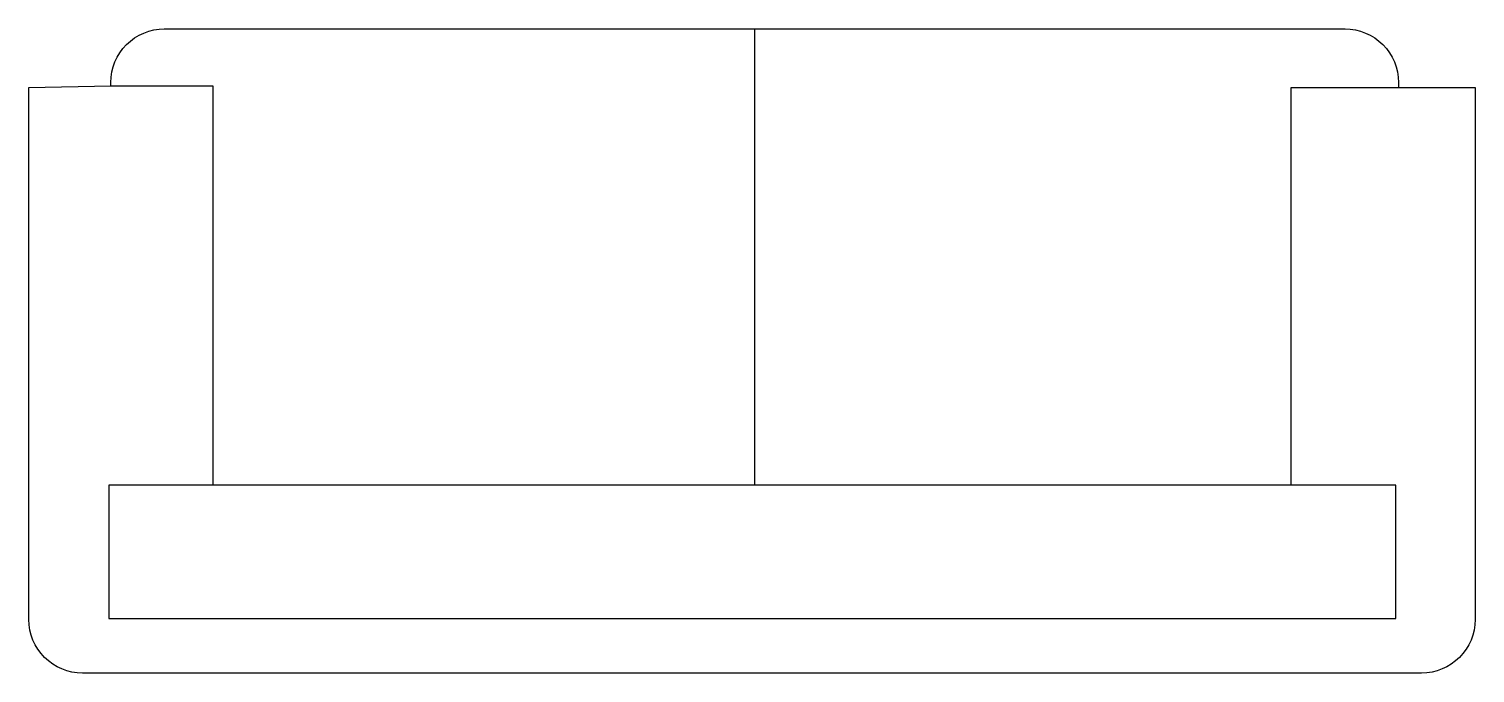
# Model space of a CAD drawing. Extents: x -0.08 to 1.27, y 0 to 0.6.
import ezdxf

# ---------------------------------------------------------------- set-up
doc = ezdxf.new("R2010")
doc.units = 0
doc.header["$MEASUREMENT"] = 0
doc.layers.get('0').update_dxf_attribs({"color": 1, "linetype": 'CONTINUOUS'})

msp = doc.modelspace()

# ---------------------------------------------------------------- linework, layer by layer
at = {"linetype": 'Continuous'}
msp.add_line((0.6014, 0.6), (0.6014, 0.174), dxfattribs=at)
for points in [[(0, 0.5468), (0, 0.55, -0.414214), (0.05, 0.6), (1.1529, 0.6, -0.414214), (1.2029, 0.55), (1.2029, 0.5453)], [(1.1025, 0.174), (1.1025, 0.5453), (1.2744, 0.5453), (1.2744, 0.0486, -0.414214), (1.2244, -0.0014), (-0.0265, -0.0014, -0.414214), (-0.0765, 0.0486), (-0.0765, 0.5453), (0, 0.5468)]]:
    msp.add_lwpolyline(points, format="xyb", dxfattribs=at)
msp.add_lwpolyline([(0, 0.5468), (0.0954, 0.5468), (0.0954, 0.174)], dxfattribs=at)
msp.add_lwpolyline([(-0.0019, 0.0495), (1.2004, 0.0495), (1.2004, 0.174), (-0.0019, 0.174)], close=True, dxfattribs=at)

doc.saveas('drawing.dxf')
